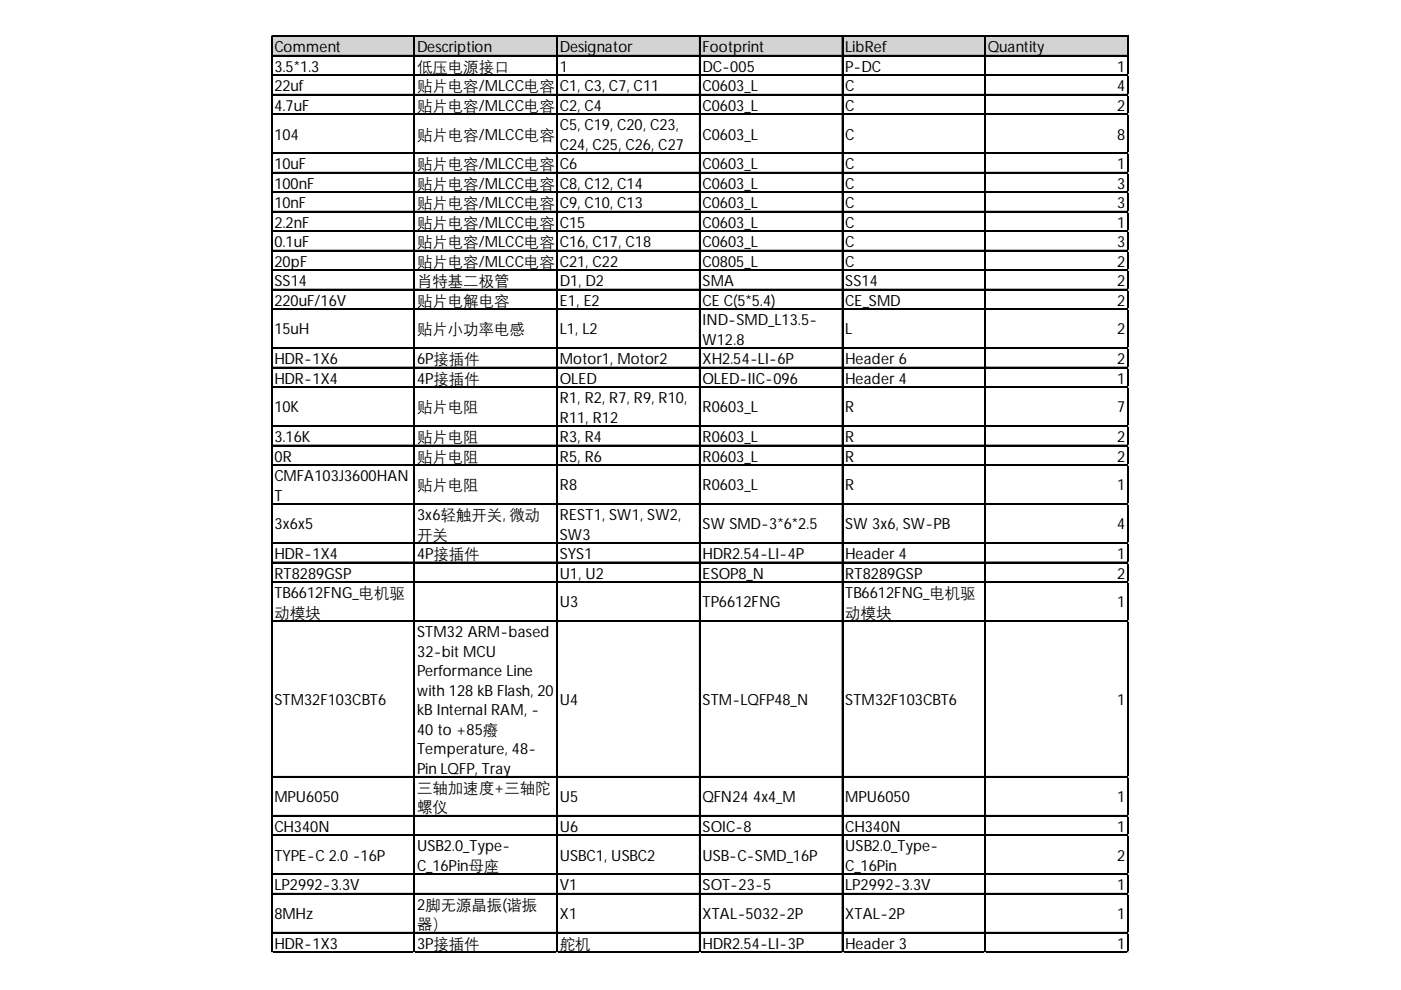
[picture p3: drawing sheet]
<svg xmlns="http://www.w3.org/2000/svg" width="297mm" height="210mm" viewBox="0 0 297 210" stroke-linecap="round" stroke-linejoin="round" font-family="sans-serif">
<defs><g id="words">
<g font-size="3.3">
<text x="58.2" y="11.1">Comment</text>
<text x="88.4" y="11.1">Description</text>
<text x="118.7" y="11.1">Designator</text>
<text x="148.9" y="11.1">Footprint</text>
<text x="179.2" y="11.1">LibRef</text>
<text x="209.5" y="11.1">Quantity</text>
<text x="58.2" y="15.2">3.5*1.3</text>
<text x="88.4" y="15.2">低压电源接口</text>
<text x="118.7" y="15.2">1</text>
<text x="148.9" y="15.2">DC-005</text>
<text x="179.2" y="15.2">P-DC</text>
<text x="236.9" y="15.2">1</text>
<text x="58.2" y="19.4">22uf</text>
<text x="58.2" y="23.5">4.7uF</text>
<text x="88.4" y="19.4">贴片电容/MLCC电容</text>
<text x="88.4" y="23.5">贴片电容/MLCC电容</text>
<text x="118.7" y="19.4">C1, C3, C7, C11</text>
<text x="118.7" y="23.5">C2, C4</text>
<text x="148.9" y="19.4">C0603_L</text>
<text x="148.9" y="23.5">C0603_L</text>
<text x="179.2" y="19.4">C</text>
<text x="179.2" y="23.5">C</text>
<text x="236.9" y="19.4">4</text>
<text x="236.9" y="23.5">2</text>
<text x="58.2" y="29.6">104</text>
<text x="88.4" y="29.6">贴片电容/MLCC电容</text>
<text x="118.7" y="27.6">C5, C19, C20, C23,</text>
<text x="148.9" y="29.6">C0603_L</text>
<text x="179.2" y="29.6">C</text>
<text x="236.9" y="29.6">8</text>
<text x="58.2" y="35.9">10uF</text>
<text x="88.4" y="35.9">贴片电容/MLCC电容</text>
<text x="118.7" y="31.8">C24, C25, C26, C27</text>
<text x="118.7" y="35.9">C6</text>
<text x="148.9" y="35.9">C0603_L</text>
<text x="179.2" y="35.9">C</text>
<text x="236.9" y="35.9">1</text>
<text x="58.2" y="40">100nF</text>
<text x="88.4" y="40">贴片电容/MLCC电容</text>
<text x="118.7" y="40">C8, C12, C14</text>
<text x="148.9" y="40">C0603_L</text>
<text x="179.2" y="40">C</text>
<text x="236.9" y="40">3</text>
<text x="58.2" y="44.2">10nF</text>
<text x="88.4" y="44.2">贴片电容/MLCC电容</text>
<text x="118.7" y="44.2">C9, C10, C13</text>
<text x="148.9" y="44.2">C0603_L</text>
<text x="179.2" y="44.2">C</text>
<text x="236.9" y="44.2">3</text>
<text x="58.2" y="48.3">2.2nF</text>
<text x="58.2" y="52.4">0.1uF</text>
<text x="88.4" y="48.3">贴片电容/MLCC电容</text>
<text x="88.4" y="52.4">贴片电容/MLCC电容</text>
<text x="118.7" y="48.3">C15</text>
<text x="118.7" y="52.4">C16, C17, C18</text>
<text x="148.9" y="48.3">C0603_L</text>
<text x="148.9" y="52.4">C0603_L</text>
<text x="179.2" y="48.3">C</text>
<text x="179.2" y="52.4">C</text>
<text x="236.9" y="48.3">1</text>
<text x="236.9" y="52.4">3</text>
<text x="58.2" y="56.6">20pF</text>
<text x="88.4" y="56.6">贴片电容/MLCC电容</text>
<text x="118.7" y="56.6">C21, C22</text>
<text x="148.9" y="56.6">C0805_L</text>
<text x="179.2" y="56.6">C</text>
<text x="236.9" y="56.6">2</text>
<text x="58.2" y="60.7">SS14</text>
<text x="58.2" y="64.8">220uF/16V</text>
<text x="88.4" y="60.7">肖特基二极管</text>
<text x="88.4" y="64.8">贴片电解电容</text>
<text x="118.7" y="60.7">D1, D2</text>
<text x="118.7" y="64.8">E1, E2</text>
<text x="148.9" y="60.7">SMA</text>
<text x="148.9" y="64.8">CE C(5*5.4)</text>
<text x="179.2" y="60.7">SS14</text>
<text x="179.2" y="64.8">CE_SMD</text>
<text x="236.9" y="60.7">2</text>
<text x="236.9" y="64.8">2</text>
<text x="58.2" y="70.9">15uH</text>
<text x="88.4" y="70.9">贴片小功率电感</text>
<text x="118.7" y="70.9">L1, L2</text>
<text x="148.9" y="69">IND-SMD_L13.5-</text>
<text x="179.2" y="70.9">L</text>
<text x="236.9" y="70.9">2</text>
<text x="58.2" y="77.2">HDR-1X6</text>
<text x="88.4" y="77.2">6P接插件</text>
<text x="118.7" y="77.2">Motor1, Motor2</text>
<text x="148.9" y="73.1">W12.8</text>
<text x="148.9" y="77.2">XH2.54-LI-6P</text>
<text x="179.2" y="77.2">Header 6</text>
<text x="236.9" y="77.2">2</text>
<text x="58.2" y="81.4">HDR-1X4</text>
<text x="88.4" y="81.4">4P接插件</text>
<text x="118.7" y="81.4">OLED</text>
<text x="148.9" y="81.4">OLED-IIC-096</text>
<text x="179.2" y="81.4">Header 4</text>
<text x="236.9" y="81.4">1</text>
<text x="58.2" y="87.4">10K</text>
<text x="88.4" y="87.4">贴片电阻</text>
<text x="118.7" y="85.5">R1, R2, R7, R9, R10,</text>
<text x="118.7" y="89.6">R11, R12</text>
<text x="148.9" y="87.4">R0603_L</text>
<text x="179.2" y="87.4">R</text>
<text x="236.9" y="87.4">7</text>
<text x="58.2" y="93.8">3.16K</text>
<text x="88.4" y="93.8">贴片电阻</text>
<text x="118.7" y="93.8">R3, R4</text>
<text x="148.9" y="93.8">R0603_L</text>
<text x="179.2" y="93.8">R</text>
<text x="236.9" y="93.8">2</text>
<text x="58.2" y="97.9">0R</text>
<text x="88.4" y="97.9">贴片电阻</text>
<text x="118.7" y="97.9">R5, R6</text>
<text x="148.9" y="97.9">R0603_L</text>
<text x="179.2" y="97.9">R</text>
<text x="236.9" y="97.9">2</text>
<text x="58.2" y="102">CMFA103J3600HAN</text>
<text x="58.2" y="106.2">T</text>
<text x="88.4" y="104">贴片电阻</text>
<text x="118.7" y="104">R8</text>
<text x="148.9" y="104">R0603_L</text>
<text x="179.2" y="104">R</text>
<text x="236.9" y="104">1</text>
<text x="58.2" y="112.2">3x6x5</text>
<text x="88.4" y="110.3">3x6轻触开关, 微动</text>
<text x="118.7" y="110.3">REST1, SW1, SW2,</text>
<text x="148.9" y="112.2">SW SMD-3*6*2.5</text>
<text x="179.2" y="112.2">SW 3x6, SW-PB</text>
<text x="236.9" y="112.2">4</text>
<text x="58.2" y="118.5">HDR-1X4</text>
<text x="88.4" y="114.4">开关</text>
<text x="88.4" y="118.5">4P接插件</text>
<text x="118.7" y="114.4">SW3</text>
<text x="118.7" y="118.5">SYS1</text>
<text x="148.9" y="118.5">HDR2.54-LI-4P</text>
<text x="179.2" y="118.5">Header 4</text>
<text x="236.9" y="118.5">1</text>
<text x="58.2" y="122.7">RT8289GSP</text>
<text x="118.7" y="122.7">U1, U2</text>
<text x="148.9" y="122.7">ESOP8_N</text>
<text x="179.2" y="122.7">RT8289GSP</text>
<text x="236.9" y="122.7">2</text>
<text x="58.2" y="126.8">TB6612FNG_电机驱</text>
<text x="58.2" y="130.9">动模块</text>
<text x="118.7" y="128.8">U3</text>
<text x="148.9" y="128.8">TP6612FNG</text>
<text x="179.2" y="126.8">TB6612FNG_电机驱</text>
<text x="179.2" y="130.9">动模块</text>
<text x="236.9" y="128.8">1</text>
<text x="88.4" y="135.1">STM32 ARM-based</text>
<text x="88.4" y="139.2">32-bit MCU</text>
<text x="88.4" y="143.3">Performance Line</text>
<text x="58.2" y="149.4">STM32F103CBT6</text>
<text x="88.4" y="147.5">with 128 kB Flash, 20</text>
<text x="118.7" y="149.4">U4</text>
<text x="148.9" y="149.4">STM-LQFP48_N</text>
<text x="179.2" y="149.4">STM32F103CBT6</text>
<text x="236.9" y="149.4">1</text>
<text x="88.4" y="151.6">kB Internal RAM, -</text>
<text x="88.4" y="155.7">40 to +85癈</text>
<text x="88.4" y="159.9">Temperature, 48-</text>
<text x="88.4" y="164">Pin LQFP, Tray</text>
<text x="58.2" y="170.1">MPU6050</text>
<text x="88.4" y="168.1">三轴加速度+三轴陀</text>
<text x="88.4" y="172.3">螺仪</text>
<text x="118.7" y="170.1">U5</text>
<text x="148.9" y="170.1">QFN24 4x4_M</text>
<text x="179.2" y="170.1">MPU6050</text>
<text x="236.9" y="170.1">1</text>
<text x="58.2" y="176.4">CH340N</text>
<text x="118.7" y="176.4">U6</text>
<text x="148.9" y="176.4">SOIC-8</text>
<text x="179.2" y="176.4">CH340N</text>
<text x="236.9" y="176.4">1</text>
<text x="58.2" y="182.5">TYPE-C 2.0 -16P</text>
<text x="88.4" y="180.5">USB2.0_Type-</text>
<text x="88.4" y="184.7">C_16Pin母座</text>
<text x="118.7" y="182.5">USBC1, USBC2</text>
<text x="148.9" y="182.5">USB-C-SMD_16P</text>
<text x="179.2" y="180.5">USB2.0_Type-</text>
<text x="179.2" y="184.7">C_16Pin</text>
<text x="236.9" y="182.5">2</text>
<text x="58.2" y="188.8">LP2992-3.3V</text>
<text x="118.7" y="188.8">V1</text>
<text x="148.9" y="188.8">SOT-23-5</text>
<text x="179.2" y="188.8">LP2992-3.3V</text>
<text x="236.9" y="188.8">1</text>
<text x="58.2" y="194.9">8MHz</text>
<text x="88.4" y="192.9">2脚无源晶振(谐振</text>
<text x="88.4" y="197.1">器）</text>
<text x="118.7" y="194.9">X1</text>
<text x="148.9" y="194.9">XTAL-5032-2P</text>
<text x="179.2" y="194.9">XTAL-2P</text>
<text x="236.9" y="194.9">1</text>
<text x="58.2" y="201.2">HDR-1X3</text>
<text x="88.4" y="201.2">3P接插件</text>
<text x="118.7" y="201.2">舵机</text>
<text x="148.9" y="201.2">HDR2.54-LI-3P</text>
<text x="179.2" y="201.2">Header 3</text>
<text x="236.9" y="201.2">1</text>
</g>
</g></defs>
<path d="M57.7 7.8h181.6v4.2h-181.6z" fill="#d3d3d3"/>
<g fill="none" stroke="#000" stroke-width=".22">
<path d="M57.5 7.6v194.4M57.6 7.6v194.4M57.7 7.6h181.6M57.7 7.7h181.6M57.7 11.7h181.6M57.7 11.8h181.6M57.7 15.9h181.6M57.7 16h181.6M57.7 20h181.6M87.8 7.8v194.2M87.9 7.8v194.2M118 7.8v194.2"/>
<path d="M118.1 7.8v194.2M148.3 7.8v194.2M148.4 7.8v194.2M178.5 7.8v194.2M178.7 7.8v194.2M208.8 7.8v194.2M208.9 7.8v194.2M239.1 7.8v194.2M239.2 7.8v194.2M57.7 20.1h181.6M57.7 24.1h181.6M57.7 24.2h181.6"/>
<path d="M57.7 32.4h181.6M57.7 32.5h181.6M57.7 36.5h181.6M57.7 36.6h181.6M57.7 40.7h181.6M57.7 40.8h181.6M57.7 44.8h181.6M57.7 44.9h181.6M57.7 48.9h181.6M57.7 49h181.6M57.7 53.1h181.6M57.7 53.2h181.6"/>
<path d="M57.7 57.2h181.6M57.7 57.3h181.6M57.7 61.3h181.6M57.7 61.4h181.6M57.7 65.5h181.6M57.7 65.6h181.6M57.7 73.7h181.6M57.7 73.8h181.6M57.7 77.8h181.6M57.7 78h181.6M57.7 82h181.6M57.7 82.1h181.6"/>
<path d="M57.7 90.2h181.6M57.7 90.4h181.6M57.7 94.4h181.6M57.7 94.5h181.6M57.7 98.5h181.6M57.7 98.6h181.6M57.7 106.8h181.6M57.7 106.9h181.6M57.7 115h181.6M57.7 115.1h181.6M57.7 119.2h181.6M57.7 119.3h181.6"/>
<path d="M57.7 123.3h181.6M57.7 123.4h181.6M57.7 131.6h181.6M57.7 131.7h181.6M57.7 164.6h181.6M57.7 164.7h181.6M57.7 172.9h181.6M57.7 173h181.6M57.7 177h181.6M57.7 177.1h181.6M57.7 185.3h181.6M57.7 185.4h181.6"/>
<path d="M57.7 189.4h181.6M57.7 189.5h181.6M57.7 197.7h181.6M57.7 197.8h181.6M57.7 201.8h181.6M57.7 201.9h181.6"/>
</g>
<path d="M57.5 202v.1" fill="none" stroke="#d4d4d4" stroke-width=".22"/>
<path d="M57.5 202l.2 .1z" fill="#d4d4d4"/>
<path d="M87.8 202v.1" fill="none" stroke="#d4d4d4" stroke-width=".22"/>
<path d="M87.8 202l.2 .1z" fill="#d4d4d4"/>
<path d="M118 202v.1" fill="none" stroke="#d4d4d4" stroke-width=".22"/>
<path d="M118 202l.2 .1z" fill="#d4d4d4"/>
<path d="M148.3 202v.1" fill="none" stroke="#d4d4d4" stroke-width=".22"/>
<path d="M148.3 202l.2 .1z" fill="#d4d4d4"/>
<path d="M178.5 202v.1" fill="none" stroke="#d4d4d4" stroke-width=".22"/>
<path d="M178.5 202l.3 .1z" fill="#d4d4d4"/>
<path d="M208.8 202v.1" fill="none" stroke="#d4d4d4" stroke-width=".22"/>
<path d="M208.8 202l.2 .1z" fill="#d4d4d4"/>
<path d="M239.1 202v.1" fill="none" stroke="#d4d4d4" stroke-width=".22"/>
<path d="M239.1 202l.2 .1z" fill="#d4d4d4"/>
<path d="M239.3 15.9h.1" fill="none" stroke="#d4d4d4" stroke-width=".22"/>
<path d="M239.3 15.9v.2z" fill="#d4d4d4"/>
<path d="M239.3 20h.1" fill="none" stroke="#d4d4d4" stroke-width=".22"/>
<path d="M239.3 20v.2z" fill="#d4d4d4"/>
<path d="M239.3 24.1h.1" fill="none" stroke="#d4d4d4" stroke-width=".22"/>
<path d="M239.3 24.1v.2z" fill="#d4d4d4"/>
<path d="M239.3 32.4h.1" fill="none" stroke="#d4d4d4" stroke-width=".22"/>
<path d="M239.3 32.4v.2z" fill="#d4d4d4"/>
<path d="M239.3 36.5h.1" fill="none" stroke="#d4d4d4" stroke-width=".22"/>
<path d="M239.3 36.5v.2z" fill="#d4d4d4"/>
<path d="M239.3 40.7h.1" fill="none" stroke="#d4d4d4" stroke-width=".22"/>
<path d="M239.3 40.7v.2z" fill="#d4d4d4"/>
<path d="M239.3 44.8h.1" fill="none" stroke="#d4d4d4" stroke-width=".22"/>
<path d="M239.3 44.8v.2z" fill="#d4d4d4"/>
<path d="M239.3 48.9h.1" fill="none" stroke="#d4d4d4" stroke-width=".22"/>
<path d="M239.3 48.9v.2z" fill="#d4d4d4"/>
<path d="M239.3 53.1h.1" fill="none" stroke="#d4d4d4" stroke-width=".22"/>
<path d="M239.3 53.1v.2z" fill="#d4d4d4"/>
<path d="M239.3 57.2h.1" fill="none" stroke="#d4d4d4" stroke-width=".22"/>
<path d="M239.3 57.2v.2z" fill="#d4d4d4"/>
<path d="M239.3 61.3h.1" fill="none" stroke="#d4d4d4" stroke-width=".22"/>
<path d="M239.3 61.3v.2z" fill="#d4d4d4"/>
<path d="M239.3 65.5h.1" fill="none" stroke="#d4d4d4" stroke-width=".22"/>
<path d="M239.3 65.5v.2z" fill="#d4d4d4"/>
<path d="M239.3 73.7h.1" fill="none" stroke="#d4d4d4" stroke-width=".22"/>
<path d="M239.3 73.7v.2z" fill="#d4d4d4"/>
<path d="M239.3 77.8h.1" fill="none" stroke="#d4d4d4" stroke-width=".22"/>
<path d="M239.3 77.8v.3z" fill="#d4d4d4"/>
<path d="M239.3 82h.1" fill="none" stroke="#d4d4d4" stroke-width=".22"/>
<path d="M239.3 82v.2z" fill="#d4d4d4"/>
<path d="M239.3 90.2h.1" fill="none" stroke="#d4d4d4" stroke-width=".22"/>
<path d="M239.3 90.2v.3z" fill="#d4d4d4"/>
<path d="M239.3 94.4h.1" fill="none" stroke="#d4d4d4" stroke-width=".22"/>
<path d="M239.3 94.4v.2z" fill="#d4d4d4"/>
<path d="M239.3 98.5h.1" fill="none" stroke="#d4d4d4" stroke-width=".22"/>
<path d="M239.3 98.5v.2z" fill="#d4d4d4"/>
<path d="M239.3 106.8h.1" fill="none" stroke="#d4d4d4" stroke-width=".22"/>
<path d="M239.3 106.8v.2z" fill="#d4d4d4"/>
<path d="M239.3 115h.1" fill="none" stroke="#d4d4d4" stroke-width=".22"/>
<path d="M239.3 115v.3z" fill="#d4d4d4"/>
<path d="M239.3 119.2h.1" fill="none" stroke="#d4d4d4" stroke-width=".22"/>
<path d="M239.3 119.2v.2z" fill="#d4d4d4"/>
<path d="M239.3 123.3h.1" fill="none" stroke="#d4d4d4" stroke-width=".22"/>
<path d="M239.3 123.3v.2z" fill="#d4d4d4"/>
<path d="M239.3 131.6h.1" fill="none" stroke="#d4d4d4" stroke-width=".22"/>
<path d="M239.3 131.6v.2z" fill="#d4d4d4"/>
<path d="M239.3 164.6h.1" fill="none" stroke="#d4d4d4" stroke-width=".22"/>
<path d="M239.3 164.6v.2z" fill="#d4d4d4"/>
<path d="M239.3 172.9h.1" fill="none" stroke="#d4d4d4" stroke-width=".22"/>
<path d="M239.3 172.9v.2z" fill="#d4d4d4"/>
<path d="M239.3 177h.1" fill="none" stroke="#d4d4d4" stroke-width=".22"/>
<path d="M239.3 177v.2z" fill="#d4d4d4"/>
<path d="M239.3 185.3h.1" fill="none" stroke="#d4d4d4" stroke-width=".22"/>
<path d="M239.3 185.3v.2z" fill="#d4d4d4"/>
<path d="M239.3 189.4h.1" fill="none" stroke="#d4d4d4" stroke-width=".22"/>
<path d="M239.3 189.4v.2z" fill="#d4d4d4"/>
<path d="M239.3 197.7h.1" fill="none" stroke="#d4d4d4" stroke-width=".22"/>
<path d="M239.3 197.7v.2z" fill="#d4d4d4"/>
<path d="M239.3 201.8h.1" fill="none" stroke="#d4d4d4" stroke-width=".22"/>
<path d="M239.3 201.8v.2z" fill="#d4d4d4"/>
<use href="#words"/>
</svg>
